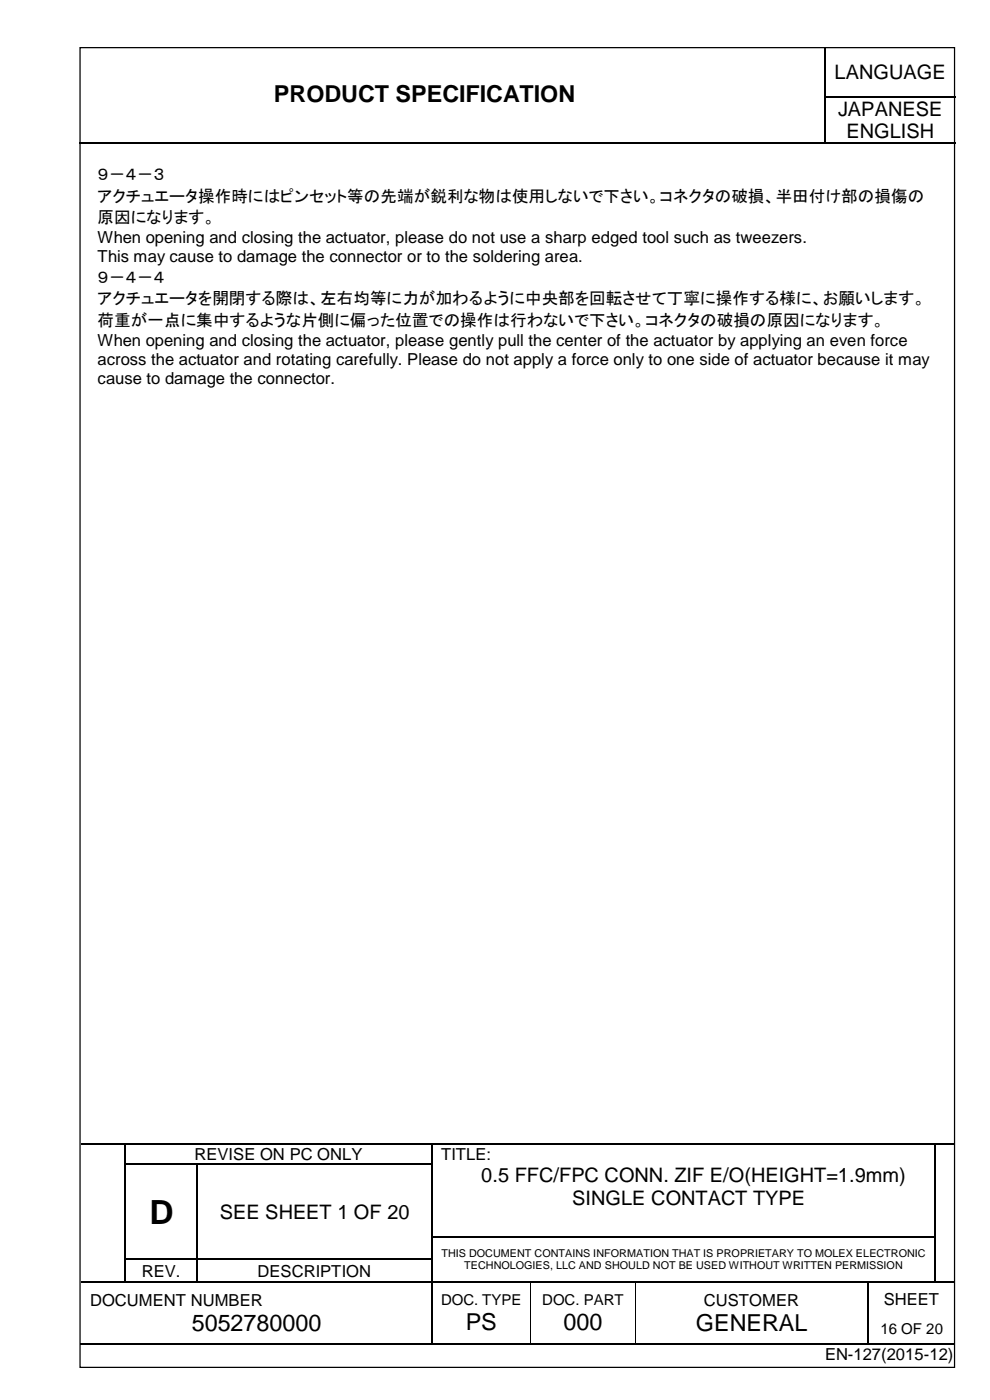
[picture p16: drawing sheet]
<svg xmlns="http://www.w3.org/2000/svg" width="210mm" height="297mm" viewBox="0 0 210 297" stroke-linecap="round" stroke-linejoin="round" font-family="sans-serif">
<defs><g id="words">
<text font-size="7.1" x="31.7" y="259.6">D</text>
<g font-size="5">
<text x="58.1" y="21.6">PRODUCT SPECIFICATION</text>
<text x="40.6" y="282.4">5052780000</text>
<text x="98.7" y="282.2">PS</text>
<text x="119.4" y="282.2">000</text>
<text x="147.6" y="282.4">GENERAL</text>
</g>
<g font-size="4.2">
<text x="176.9" y="16.7">LANGUAGE</text>
<text x="177.7" y="24.5">JAPANESE</text>
<text x="179.4" y="29.4">ENGLISH</text>
<text x="102" y="250.7">0.5 FFC/FPC CONN. ZIF E/O(HEIGHT=1.9mm)</text>
<text x="121.3" y="255.6">SINGLE CONTACT TYPE</text>
<text x="46.6" y="258.6">SEE SHEET 1 OF 20</text>
</g>
<g font-size="3.5">
<text x="20.7" y="38.1">９－４－３</text>
<text x="20.7" y="42.8">アクチュエータ操作時にはピンセット等の先端が鋭利な物は使用しないで下さい。コネクタの破損、半田付け部の損傷の</text>
<text x="20.7" y="47.3">原因になります。</text>
<text x="20.7" y="51.6">When opening and closing the actuator, please do not use a sharp edged tool such as tweezers.</text>
<text x="20.7" y="55.7">This may cause to damage the connector or to the soldering area.</text>
<text x="20.7" y="60">９－４－４</text>
<text x="20.7" y="64.6">アクチュエータを開閉する際は、左右均等に力が加わるように中央部を回転させて丁寧に操作する様に、お願いします。</text>
<text x="20.7" y="69.2">荷重が一点に集中するような片側に偏った位置での操作は行わないで下さい。コネクタの破損の原因になります。</text>
<text x="20.7" y="73.5">When opening and closing the actuator, please gently pull the center of the actuator by applying an even force</text>
<text x="20.7" y="77.5">across the actuator and rotating carefully. Please do not apply a force only to one side of actuator because it may</text>
<text x="20.7" y="81.5">cause to damage the connector.</text>
<text x="41.2" y="246.1">REVISE ON PC ONLY</text>
<text x="93.5" y="246.1">TITLE:</text>
<text x="30.1" y="270.8">REV.</text>
<text x="54.6" y="270.8">DESCRIPTION</text>
<text x="19.1" y="277">DOCUMENT NUMBER</text>
<text x="149.2" y="277">CUSTOMER</text>
<text x="187.4" y="276.8">SHEET</text>
<text x="174.9" y="288.6">EN-127(2015-12)</text>
</g>
<g font-size="3.2">
<text x="93.5" y="276.9">DOC. TYPE</text>
<text x="115" y="276.9">DOC. PART</text>
<text x="186.6" y="283">16 OF 20</text>
</g>
<g font-size="2.3">
<text x="93.6" y="266.6">THIS DOCUMENT CONTAINS INFORMATION THAT IS PROPRIETARY TO MOLEX ELECTRONIC</text>
<text x="98.4" y="269.3">TECHNOLOGIES, LLC AND SHOULD NOT BE USED WITHOUT WRITTEN PERMISSION</text>
</g>
</g></defs>
<g fill="none" stroke="#000" stroke-width=".25">
<path d="M175 10.2v10.2M16.8 30.4h158M175 20.6v9.7M175.1 20.5h27.4M175.1 30.4h27.4M17.2 242.6h9.3M26.6 242.8v4M26.6 247.1v4.8M26.6 252.2v4.9M26.6 257.3v4.9M26.7 242.6h64.8M26.7 247h15"/>
<path d="M41.8 247.1v4.8M41.8 252.2v4.9M41.8 257.3v4.9M42 247h49.5M91.6 242.8v4M91.6 247.1v4.8M91.6 252.2v4.9M91.6 257.3v4.9M91.8 242.6h106.3M198.2 242.8v4M198.2 247.1v4.8M198.2 252.2v4.9"/>
<path d="M198.2 257.3v4.9M198.4 242.6h4M17.2 272h9.3M26.6 262.5v4.6M26.6 267.3v4.6M26.7 267.2h15M26.7 272h15M41.8 262.5v4.6M41.8 267.3v4.6M42 267.2h49.5M42 272h49.5M91.6 262.5v4.6"/>
<path d="M91.6 267.3v4.6M91.6 272.2v12.9M91.8 262.3h106.3M91.8 272h20.6M112.6 272h22M134.9 272h49M184 272.2v12.9M184.1 272h14M198.2 262.5v4.6M198.2 267.3v4.6M198.4 272h4M16.9 285.2h74.6"/>
<path d="M91.8 285.2h20.6M112.6 285.2h22M134.9 285.2h49M184.1 285.2h18.3"/>
</g>
<g fill="#000">
<path d="M174.8 20.4h.3v.2h-.3z" fill-rule="evenodd"/>
<path d="M174.8 30.3h.3v.3h-.3z" fill-rule="evenodd"/>
<path d="M26.5 242.5h.2v.3h-.2z" fill-rule="evenodd"/>
<path d="M26.5 246.8h.2v.3h-.2z" fill-rule="evenodd"/>
<path d="M26.5 251.9h.2v.3h-.2z" fill-rule="evenodd"/>
<path d="M26.5 257.1h.2v.2h-.2z" fill-rule="evenodd"/>
<path d="M41.7 246.8h.3v.3h-.3z" fill-rule="evenodd"/>
<path d="M41.7 251.9h.3v.3h-.3z" fill-rule="evenodd"/>
<path d="M41.7 257.1h.3v.2h-.3z" fill-rule="evenodd"/>
<path d="M91.5 242.5h.3v.3h-.3z" fill-rule="evenodd"/>
<path d="M91.5 246.8h.3v.3h-.3z" fill-rule="evenodd"/>
<path d="M91.5 251.9h.3v.3h-.3z" fill-rule="evenodd"/>
<path d="M91.5 257.1h.3v.2h-.3z" fill-rule="evenodd"/>
<path d="M198.1 242.5h.3v.3h-.3z" fill-rule="evenodd"/>
<path d="M198.1 246.8h.3v.3h-.3z" fill-rule="evenodd"/>
<path d="M198.1 251.9h.3v.3h-.3z" fill-rule="evenodd"/>
<path d="M198.1 257.1h.3v.2h-.3z" fill-rule="evenodd"/>
<path d="M26.5 262.2h.2v.3h-.2z" fill-rule="evenodd"/>
<path d="M26.5 267.1h.2v.2h-.2z" fill-rule="evenodd"/>
<path d="M26.5 271.9h.2v.3h-.2z" fill-rule="evenodd"/>
<path d="M41.7 262.2h.3v.3h-.3z" fill-rule="evenodd"/>
<path d="M41.7 267.1h.3v.2h-.3z" fill-rule="evenodd"/>
<path d="M41.7 271.9h.3v.3h-.3z" fill-rule="evenodd"/>
<path d="M91.5 262.2h.3v.3h-.3z" fill-rule="evenodd"/>
<path d="M91.5 267.1h.3v.2h-.3z" fill-rule="evenodd"/>
<path d="M91.5 271.9h.3v.3h-.3z" fill-rule="evenodd"/>
<path d="M112.4 271.9h.2v.3h-.2z" fill-rule="evenodd"/>
<path d="M134.6 271.9h.3v.3h-.3z" fill-rule="evenodd"/>
<path d="M183.9 271.9h.2v.3h-.2z" fill-rule="evenodd"/>
<path d="M198.1 262.2h.3v.3h-.3z" fill-rule="evenodd"/>
<path d="M198.1 267.1h.3v.2h-.3z" fill-rule="evenodd"/>
<path d="M198.1 271.9h.3v.3h-.3z" fill-rule="evenodd"/>
<path d="M91.5 285.1h.3v.3h-.3z" fill-rule="evenodd"/>
<path d="M112.4 285.1h.2v.3h-.2z" fill-rule="evenodd"/>
<path d="M134.6 285.1h.3v.3h-.3z" fill-rule="evenodd"/>
<path d="M183.9 285.1h.2v.3h-.2z" fill-rule="evenodd"/>
</g>
<path d="M112.5 272.2v12.9M134.7 272.2v12.9" fill="none" stroke="#000" stroke-width=".21"/>
<path d="M55.6 15.8h112.4v9.7h-112.4z" fill-rule="evenodd" fill="#fff"/>
<path d="M17 10.1h185.4v280h-185.4z" fill="none" stroke="#000" stroke-width=".26"/>
<use href="#words"/>
</svg>
